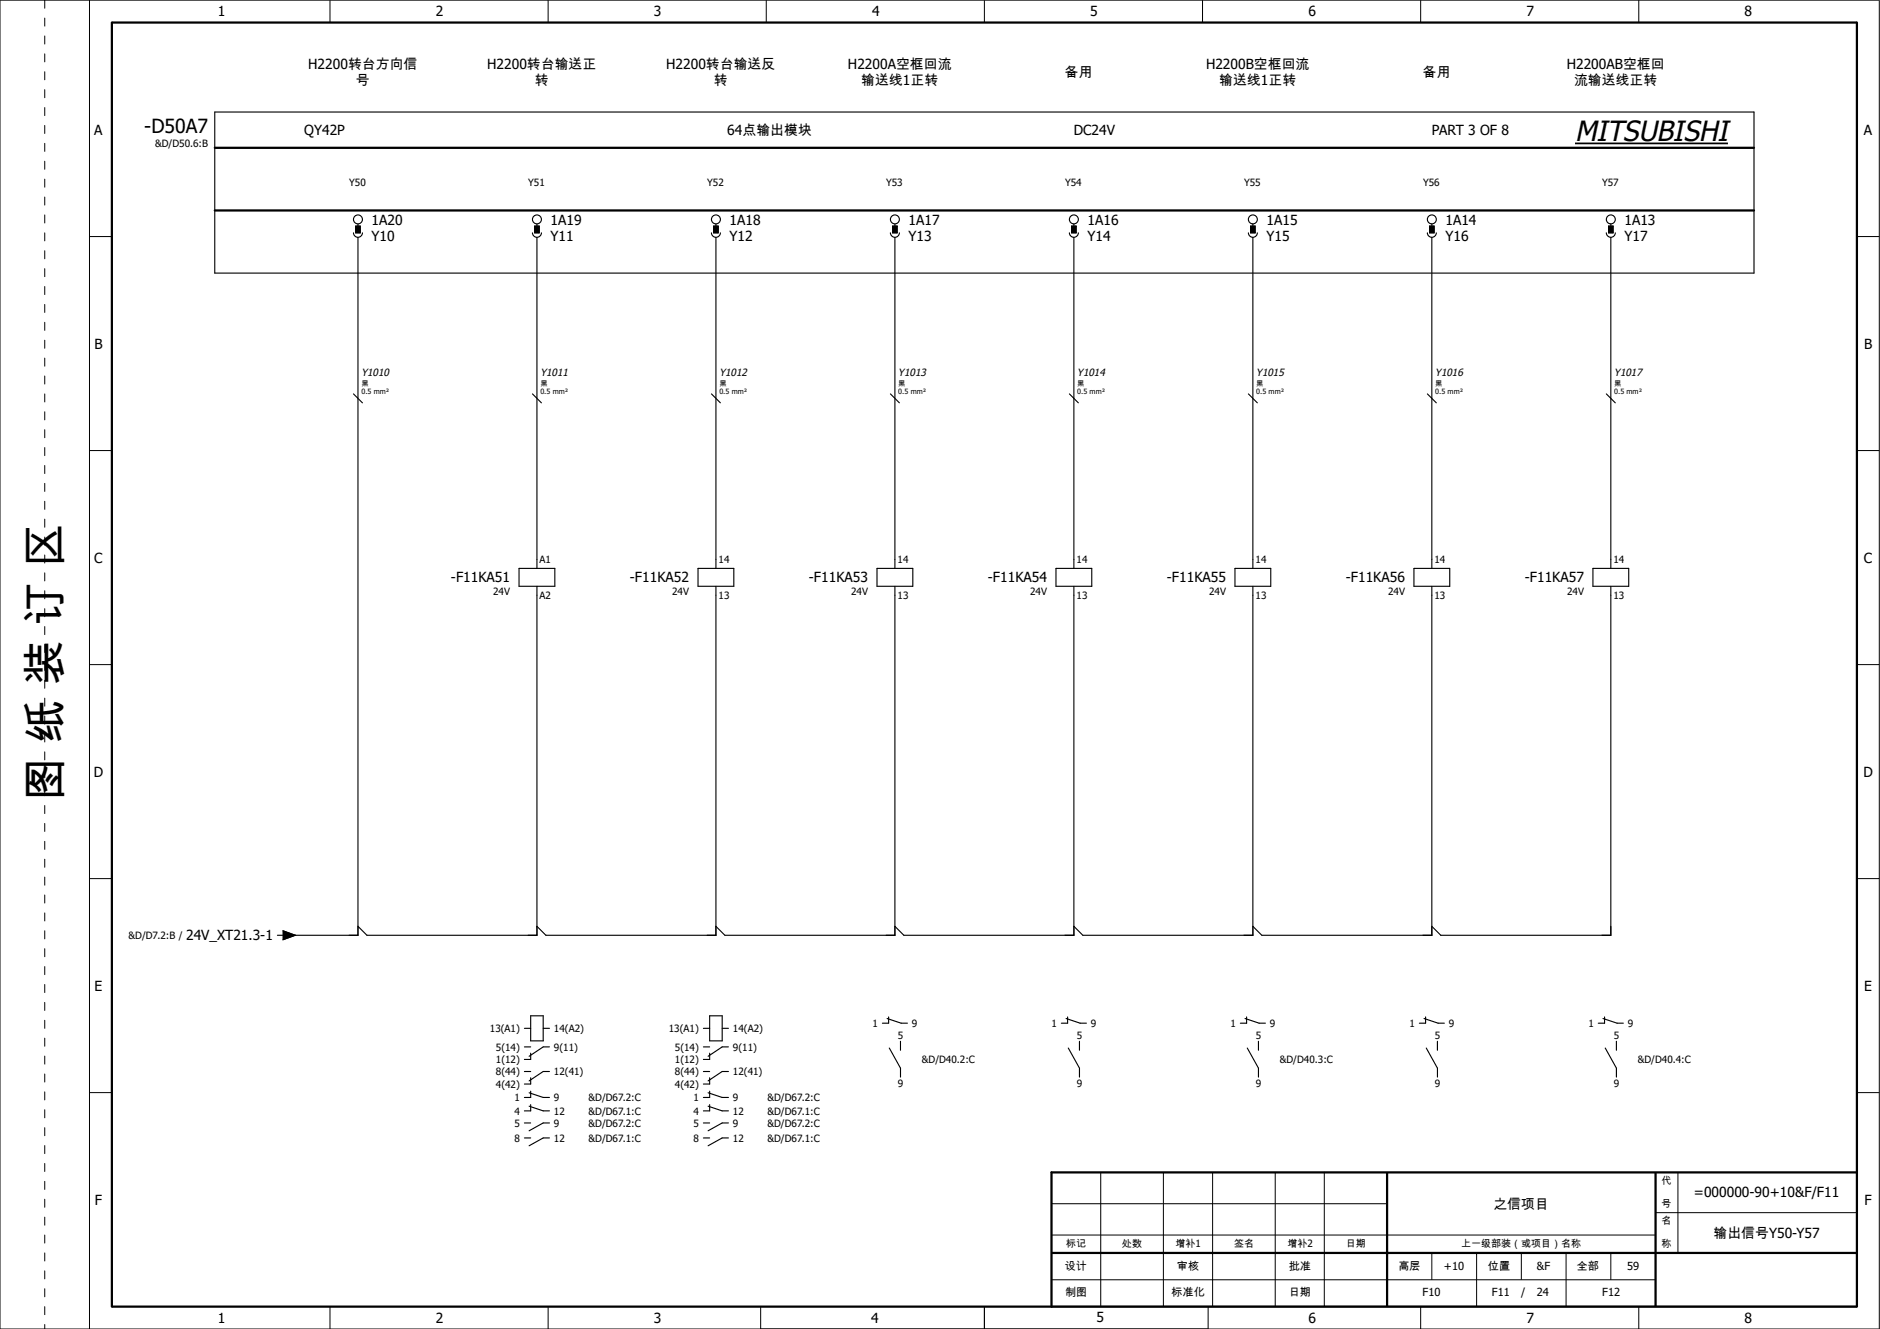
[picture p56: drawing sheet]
<svg xmlns="http://www.w3.org/2000/svg" width="420mm" height="297mm" viewBox="0 0 420 297" stroke-linecap="round" stroke-linejoin="round" font-family="sans-serif">
<defs><g id="words">
<text font-size="9.9" x="13.6" y="179.1" transform="rotate(-90 13.6 179.1)">图 纸 装 订 区</text>
<text font-size="6.3" x="352" y="31.5">MITSUBISHI</text>
<text font-size="4.3" x="32.2" y="29.7">-D50A7</text>
<g font-size="3.1">
<text x="48.7" y="3.7">1</text>
<text x="97.4" y="3.7">2</text>
<text x="146.2" y="3.7">3</text>
<text x="194.9" y="3.7">4</text>
<text x="243.7" y="3.7">5</text>
<text x="292.4" y="3.7">6</text>
<text x="341.2" y="3.7">7</text>
<text x="389.9" y="3.7">8</text>
<text x="68.9" y="15.3">H2200转台方向信</text>
<text x="108.9" y="15.3">H2200转台输送正</text>
<text x="148.9" y="15.3">H2200转台输送反</text>
<text x="189.5" y="15.3">H2200A空框回流</text>
<text x="238" y="17.2">备用</text>
<text x="269.5" y="15.3">H2200B空框回流</text>
<text x="318" y="17.2">备用</text>
<text x="350.2" y="15.3">H2200AB空框回</text>
<text x="79.5" y="19.1">号</text>
<text x="119.5" y="19.1">转</text>
<text x="159.5" y="19.1">转</text>
<text x="192.5" y="19.1">输送线1正转</text>
<text x="272.5" y="19.1">输送线1正转</text>
<text x="351.8" y="19.1">流输送线正转</text>
<text x="21.1" y="30.1">A</text>
<text x="68" y="30.2">QY42P</text>
<text x="162.5" y="30.2">64点输出模块</text>
<text x="240" y="30.2">DC24V</text>
<text x="320" y="30.2">PART 3 OF 8</text>
<text x="416.6" y="30.1">A</text>
<text x="83" y="50.2">1A20</text>
<text x="83" y="53.9">Y10</text>
<text x="123" y="50.2">1A19</text>
<text x="123" y="53.9">Y11</text>
<text x="163" y="50.2">1A18</text>
<text x="163" y="53.9">Y12</text>
<text x="203" y="50.2">1A17</text>
<text x="203" y="53.9">Y13</text>
<text x="243" y="50.2">1A16</text>
<text x="243" y="53.9">Y14</text>
<text x="283" y="50.2">1A15</text>
<text x="283" y="53.9">Y15</text>
<text x="323" y="50.2">1A14</text>
<text x="323" y="53.9">Y16</text>
<text x="363" y="50.2">1A13</text>
<text x="363" y="53.9">Y17</text>
<text x="21.1" y="77.9">B</text>
<text x="416.6" y="77.9">B</text>
<text x="21.1" y="125.8">C</text>
<text x="416.6" y="125.8">C</text>
<text x="100.8" y="130.2">-F11KA51</text>
<text x="140.8" y="130.2">-F11KA52</text>
<text x="180.8" y="130.2">-F11KA53</text>
<text x="220.8" y="130.2">-F11KA54</text>
<text x="260.8" y="130.2">-F11KA55</text>
<text x="300.8" y="130.2">-F11KA56</text>
<text x="340.8" y="130.2">-F11KA57</text>
<text x="20.9" y="173.6">D</text>
<text x="416.4" y="173.6">D</text>
<text x="41.6" y="210.2">24V_XT21.3-1</text>
<text x="21.1" y="221.4">E</text>
<text x="416.6" y="221.4">E</text>
<text x="21.2" y="269.3">F</text>
<text x="378.6" y="267.6">=000000-90+10&amp;F/F11</text>
<text x="416.7" y="269.3">F</text>
<text x="333.8" y="270.2">之信项目</text>
<text x="383" y="276.7">输出信号Y50-Y57</text>
<text x="48.7" y="295.7">1</text>
<text x="97.4" y="295.7">2</text>
<text x="146.2" y="295.7">3</text>
<text x="194.7" y="295.6">4</text>
<text x="245" y="295.6">5</text>
<text x="292.4" y="295.7">6</text>
<text x="341.2" y="295.7">7</text>
<text x="389.9" y="295.7">8</text>
</g>
<g font-size="2.5">
<text x="238" y="283.7">设计</text>
<text x="263" y="283.7">审核</text>
<text x="288" y="283.7">批准</text>
<text x="312.5" y="283.7">高层</text>
<text x="322.7" y="283.7">+10</text>
<text x="332.5" y="283.7">位置</text>
<text x="343.5" y="283.7">&amp;F</text>
<text x="352.4" y="283.7">全部</text>
<text x="363.6" y="283.9">59</text>
<text x="238" y="289.7">制图</text>
<text x="261.8" y="289.7">标准化</text>
<text x="288" y="289.7">日期</text>
<text x="317.9" y="289.7">F10</text>
<text x="333.4" y="289.7">F11</text>
<text x="339.9" y="289.7">/</text>
<text x="343.4" y="289.7">24</text>
<text x="358.1" y="289.7">F12</text>
</g>
<g font-size="2.3">
<text x="80.8" y="84.1">Y1010</text>
<text x="120.8" y="84.1">Y1011</text>
<text x="160.8" y="84.1">Y1012</text>
<text x="200.8" y="84.1">Y1013</text>
<text x="240.8" y="84.1">Y1014</text>
<text x="280.8" y="84.1">Y1015</text>
<text x="320.8" y="84.1">Y1016</text>
<text x="360.8" y="84.1">Y1017</text>
</g>
<g font-size="2.2">
<text x="34.7" y="33">&amp;D/D50.6:B</text>
<text x="78" y="41.7">Y50</text>
<text x="118" y="41.7">Y51</text>
<text x="158" y="41.7">Y52</text>
<text x="198" y="41.7">Y53</text>
<text x="238" y="41.7">Y54</text>
<text x="278" y="41.7">Y55</text>
<text x="318" y="41.7">Y56</text>
<text x="358" y="41.7">Y57</text>
<text x="120.6" y="125.9">A1</text>
<text x="160.6" y="125.9">14</text>
<text x="200.6" y="125.9">14</text>
<text x="240.6" y="125.9">14</text>
<text x="280.6" y="125.9">14</text>
<text x="320.6" y="125.9">14</text>
<text x="360.6" y="125.9">14</text>
<text x="110.2" y="133.1">24V</text>
<text x="120.6" y="133.8">A2</text>
<text x="150.2" y="133.1">24V</text>
<text x="160.6" y="133.8">13</text>
<text x="190.2" y="133.1">24V</text>
<text x="200.6" y="133.8">13</text>
<text x="230.2" y="133.1">24V</text>
<text x="240.6" y="133.8">13</text>
<text x="270.2" y="133.1">24V</text>
<text x="280.6" y="133.8">13</text>
<text x="310.2" y="133.1">24V</text>
<text x="320.6" y="133.8">13</text>
<text x="350.2" y="133.1">24V</text>
<text x="360.6" y="133.8">13</text>
<text x="28.7" y="209.9">&amp;D/D7.2:B /</text>
<text x="109.5" y="230.7">13(A1)</text>
<text x="123.8" y="230.7">14(A2)</text>
<text x="149.5" y="230.7">13(A1)</text>
<text x="163.8" y="230.7">14(A2)</text>
<text x="195" y="229.5">1</text>
<text x="200.6" y="232.2">5</text>
<text x="203.8" y="229.5">9</text>
<text x="235" y="229.5">1</text>
<text x="240.6" y="232.2">5</text>
<text x="243.8" y="229.5">9</text>
<text x="275" y="229.5">1</text>
<text x="280.6" y="232.2">5</text>
<text x="283.8" y="229.5">9</text>
<text x="315" y="229.5">1</text>
<text x="320.6" y="232.2">5</text>
<text x="323.8" y="229.5">9</text>
<text x="355" y="229.5">1</text>
<text x="360.6" y="232.2">5</text>
<text x="363.8" y="229.5">9</text>
<text x="110.8" y="237.6">1(12)</text>
<text x="110.8" y="234.8">5(14)</text>
<text x="123.8" y="234.8">9(11)</text>
<text x="150.8" y="237.6">1(12)</text>
<text x="150.8" y="234.8">5(14)</text>
<text x="163.8" y="234.8">9(11)</text>
<text x="206" y="237.6">&amp;D/D40.2:C</text>
<text x="286" y="237.6">&amp;D/D40.3:C</text>
<text x="366" y="237.6">&amp;D/D40.4:C</text>
<text x="110.8" y="243.1">4(42)</text>
<text x="110.8" y="240.3">8(44)</text>
<text x="123.8" y="240.3">12(41)</text>
<text x="150.8" y="243.1">4(42)</text>
<text x="150.8" y="240.3">8(44)</text>
<text x="163.8" y="240.3">12(41)</text>
<text x="200.6" y="242.9">9</text>
<text x="240.6" y="242.9">9</text>
<text x="280.6" y="242.9">9</text>
<text x="320.6" y="242.9">9</text>
<text x="360.6" y="242.9">9</text>
<text x="115" y="246.1">1</text>
<text x="115" y="249.1">4</text>
<text x="115" y="251.8">5</text>
<text x="123.8" y="246.1">9</text>
<text x="123.8" y="249.1">12</text>
<text x="123.8" y="251.8">9</text>
<text x="131.5" y="246.1">&amp;D/D67.2:C</text>
<text x="131.5" y="249.1">&amp;D/D67.1:C</text>
<text x="131.5" y="251.8">&amp;D/D67.2:C</text>
<text x="155" y="246.1">1</text>
<text x="155" y="249.1">4</text>
<text x="155" y="251.8">5</text>
<text x="163.8" y="246.1">9</text>
<text x="163.8" y="249.1">12</text>
<text x="163.8" y="251.8">9</text>
<text x="171.5" y="246.1">&amp;D/D67.2:C</text>
<text x="171.5" y="249.1">&amp;D/D67.1:C</text>
<text x="171.5" y="251.8">&amp;D/D67.2:C</text>
<text x="115" y="255.2">8</text>
<text x="123.8" y="255.2">12</text>
<text x="131.5" y="255.2">&amp;D/D67.1:C</text>
<text x="155" y="255.2">8</text>
<text x="163.8" y="255.2">12</text>
<text x="171.5" y="255.2">&amp;D/D67.1:C</text>
<text x="371.3" y="269.9">号</text>
<text x="371.3" y="264.6">代</text>
<text x="371.3" y="273.6">名</text>
<text x="238.3" y="278.6">标记</text>
<text x="250.8" y="278.6">处数</text>
<text x="262.7" y="278.6">增补1</text>
<text x="275.8" y="278.6">签名</text>
<text x="287.7" y="278.6">增补2</text>
<text x="300.8" y="278.6">日期</text>
<text x="326.5" y="278.6">上一级部装（或项目）名称</text>
<text x="371.3" y="278.6">称</text>
</g>
<g font-size="1.6">
<text x="80.8" y="88.1">0.5 mm²</text>
<text x="80.8" y="86.2">黑</text>
<text x="120.8" y="88.1">0.5 mm²</text>
<text x="120.8" y="86.2">黑</text>
<text x="160.8" y="88.1">0.5 mm²</text>
<text x="160.8" y="86.2">黑</text>
<text x="200.8" y="88.1">0.5 mm²</text>
<text x="200.8" y="86.2">黑</text>
<text x="240.8" y="88.1">0.5 mm²</text>
<text x="240.8" y="86.2">黑</text>
<text x="280.8" y="88.1">0.5 mm²</text>
<text x="280.8" y="86.2">黑</text>
<text x="320.8" y="88.1">0.5 mm²</text>
<text x="320.8" y="86.2">黑</text>
<text x="360.8" y="88.1">0.5 mm²</text>
<text x="360.8" y="86.2">黑</text>
</g>
</g></defs>
<path d="M25 5h390v287h-390zM48 33h344M48 47h344M310 262v30M370 262v30M415 262h-180v30M235 280h180" fill="none" stroke="#000" stroke-width=".5"/>
<g fill="none" stroke="#000" stroke-width=".22">
<path d="M0 0h420v297h-420zM20 0v297M73.7 0v5M122.5 0v5M171.3 0v5M220 0v5M268.7 0v5M317.5 0v5M366.2 0v5M20 52.9h5M415 52.9h5M20 100.7h5"/>
<path d="M415 100.7h5M20 148.5h5M415 148.5h5M20 196.4h5M415 196.4h5M20 244.2h5M415 244.2h5M235 276h135M235 269h75M246 262v30M260 262v30M271 262v30"/>
<path d="M285 262v30M296 262v30M370 271h45M375 262v18M73.7 292v5M122.5 292v5M170 292v5M220 292v5M235 286h135M270 292v5M317.5 292v5M320 280v6"/>
<path d="M330 280v12M340 280v6M350 280v12M360 280v6M366.2 292v5"/>
</g>
<path d="M235 292h180" fill="none" stroke="#000" stroke-width=".35"/>
<path d="M10 0v297" fill="none" stroke="#000" stroke-width=".22" stroke-dasharray="1.8 2.2"/>
<g fill="none" stroke="#000" stroke-width=".25">
<path d="M48 25h344v36h-344zM79 52a1 1 0 0 0 1 1 1 1 0 0 0 1-1M79.5 50.5h1v1.5h-1zM80 50v.5M80 53v156h-16M119 52a1 1 0 0 0 1 1 1 1 0 0 0 1-1M119.5 50.5h1v1.5h-1zM120 50v.5M120 53v74M159 52a1 1 0 0 0 1 1 1 1 0 0 0 1-1M159.5 50.5h1v1.5h-1zM160 50v.5"/>
<path d="M160 53v74M199 52a1 1 0 0 0 1 1 1 1 0 0 0 1-1M199.5 50.5h1v1.5h-1zM200 50v.5M200 53v74M239 52a1 1 0 0 0 1 1 1 1 0 0 0 1-1M239.5 50.5h1v1.5h-1zM240 50v.5M240 53v74M279 52a1 1 0 0 0 1 1 1 1 0 0 0 1-1M279.5 50.5h1v1.5h-1zM280 50v.5"/>
<path d="M280 53v74M319 52a1 1 0 0 0 1 1 1 1 0 0 0 1-1M319.5 50.5h1v1.5h-1zM320 50v.5M320 53v74M359 52a1 1 0 0 0 1 1 1 1 0 0 0 1-1M359.5 50.5h1v1.5h-1zM360 50v.5M360 53v74M79 88l2 2M119 88l2 2M159 88l2 2"/>
<path d="M199 88l2 2M239 88l2 2M279 88l2 2M319 88l2 2M359 88l2 2M116 127h8v4h-8zM120 131v78h-38l-2-2M156 127h8v4h-8zM160 131v78h-38l-2-2M196 127h8v4h-8zM200 131v78h-38l-2-2M236 127h8v4h-8z"/>
<path d="M240 131v78h-38l-2-2M276 127h8v4h-8zM280 131v78h-38l-2-2M316 127h8v4h-8zM320 131v78h-38l-2-2M356 127h8v4h-8zM360 131v78h-38l-2-2M62 209h1.2M63.2 208l2.8 1-2.8 1M117.2 229.8h1.4M117.2 234h1.4M117.2 239.5h1.4"/>
<path d="M118.6 227h2.8v5.6h-2.8zM118.6 235.4v1.4h-1.4M121.4 229.8h1.4M122.8 234h-1.4l-3.1 2.1M122.8 239.5h-1.4l-3.1 2.1M157.2 229.8h1.4M157.2 234h1.4M157.2 239.5h1.4M158.6 227h2.8v5.6h-2.8zM158.6 235.4v1.4h-1.4M161.4 229.8h1.4M162.8 234h-1.4l-3.1 2.1"/>
<path d="M162.8 239.5h-1.4l-3.1 2.1M198.3 227.6l3.1 1.1h1.4M198.6 227.3v1.4h-1.4M198.8 234.2l2.5 4.5v2M201.2 232.7v2M238.3 227.6l3.1 1.1h1.4M238.6 227.3v1.4h-1.4M238.8 234.2l2.5 4.5v2M241.2 232.7v2M278.3 227.6l3.1 1.1M278.6 227.3v1.4h-1.4M278.7 234.2l2.5 4.5v2"/>
<path d="M281.2 232.7v2M281.4 228.7h1.4M318.3 227.6l3.1 1.1h1.4M318.6 227.3v1.4h-1.4M318.7 234.2l2.5 4.5v2M321.2 232.7v2M358.3 227.6l3.1 1.1h1.4M358.6 227.3v1.4h-1.4M358.7 234.2l2.5 4.5v2M361.2 232.7v2M117.2 251h1.4M117.2 254.3h1.4"/>
<path d="M118.3 244.2l3.1 1.1h1.4M118.3 247.2l3.1 1.1h1.4M118.6 240.9v1.4h-1.4M118.6 243.9v1.4h-1.4M118.6 246.9v1.4h-1.4M122.8 251h-1.4l-3.1 1.7M122.8 254.3h-1.4l-3.1 1.8M157.2 251h1.4M157.2 254.3h1.4M158.3 244.2l3.1 1.1h1.4M158.3 247.2l3.1 1.1h1.4M158.6 240.9v1.4h-1.4"/>
<path d="M158.6 243.9v1.4h-1.4M158.6 246.9v1.4h-1.4M162.8 251h-1.4l-3.1 1.7M162.8 254.3h-1.4l-3.1 1.8"/>
<circle cx="80" cy="49" r="1"/>
<circle cx="120" cy="49" r="1"/>
<circle cx="160" cy="49" r="1"/>
<circle cx="200" cy="49" r="1"/>
<circle cx="240" cy="49" r="1"/>
<circle cx="280" cy="49" r="1"/>
<circle cx="320" cy="49" r="1"/>
<circle cx="360" cy="49" r="1"/>
</g>
<path d="M352 32.1h34.2" fill="none" stroke="#000" stroke-width=".39"/>
<path d="M79.5 50.5h1v1.5h-1zM119.5 50.5h1v1.5h-1zM159.5 50.5h1v1.5h-1zM199.5 50.5h1v1.5h-1zM239.5 50.5h1v1.5h-1zM279.5 50.5h1v1.5h-1zM319.5 50.5h1v1.5h-1zM359.5 50.5h1v1.5h-1zM63.2 208l2.8 1-2.8 1z" fill="#000" stroke="#000" stroke-width=".22"/>
<use href="#words"/>
</svg>
